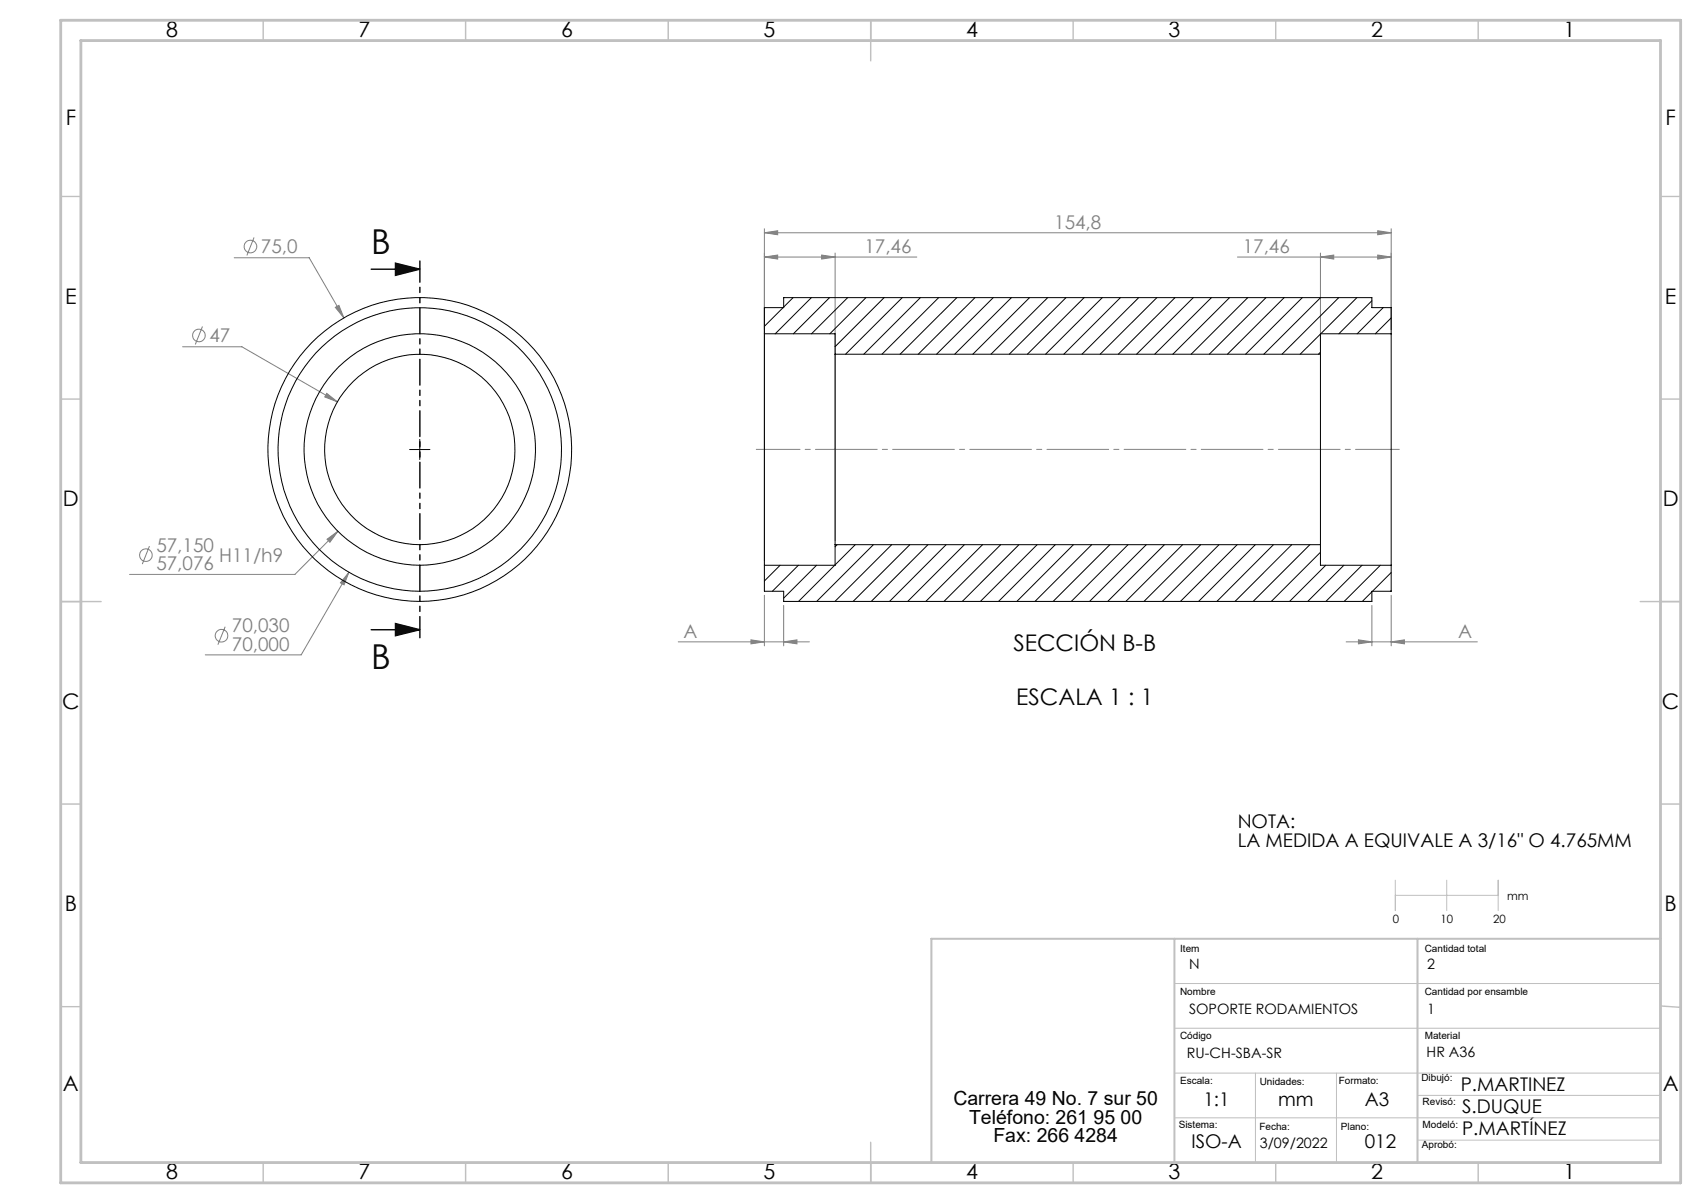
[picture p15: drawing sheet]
<svg xmlns="http://www.w3.org/2000/svg" width="420mm" height="297mm" viewBox="0 0 420 297" stroke-linecap="round" stroke-linejoin="round" font-family="sans-serif">
<defs><g id="words">
<g font-size="8.5">
<text x="91.7" y="62.6">B</text>
<text x="91.7" y="165">B</text>
</g>
<g font-size="5.6">
<text x="250.2" y="160.8">SECCIÓN B-B</text>
<text x="250.9" y="174.1">ESCALA 1 : 1</text>
</g>
<g font-size="5.3">
<text x="41" y="9">8</text>
<text x="88.5" y="9">7</text>
<text x="138.5" y="9">6</text>
<text x="188.5" y="9">5</text>
<text x="238.5" y="9">4</text>
<text x="288.5" y="9">3</text>
<text x="338.5" y="9">2</text>
<text x="386" y="9">1</text>
<text x="16.2" y="30.8">F</text>
<text x="411.2" y="30.8">F</text>
<text x="16.1" y="75">E</text>
<text x="411.1" y="75">E</text>
<text x="15.5" y="125">D</text>
<text x="410.5" y="125">D</text>
<text x="15.4" y="175">C</text>
<text x="410.4" y="175">C</text>
<text x="16" y="225">B</text>
<text x="411" y="225">B</text>
<text x="15.5" y="269.3">A</text>
<text x="410.5" y="269.3">A</text>
<text x="41" y="291">8</text>
<text x="88.5" y="291">7</text>
<text x="138.5" y="291">6</text>
<text x="188.5" y="291">5</text>
<text x="238.5" y="291">4</text>
<text x="288.5" y="291">3</text>
<text x="338.5" y="291">2</text>
<text x="386" y="291">1</text>
</g>
<g font-size="4.8">
<text x="235.4" y="272.9">Carrera 49 No. 7 sur 50</text>
<text x="239.3" y="277.4">Teléfono: 261 95 00</text>
<text x="245.3" y="281.9">Fax: 266 4284</text>
</g>
<g font-size="4.7" fill="#808080">
<text x="260.3" y="56.4">154,8</text>
<text x="64.4" y="62.6">75,0</text>
<text x="213.4" y="62.4">17,46</text>
<text x="306.9" y="62.4">17,46</text>
<text x="51.7" y="84.5">47</text>
<text x="38.6" y="136.2">57,150</text>
<text x="38.6" y="140.8">57,076</text>
<text x="54.1" y="138.8">H11/h9</text>
<text x="57.3" y="156.1">70,030</text>
<text x="57.3" y="160.7">70,000</text>
<text x="168.8" y="157.4">A</text>
<text x="360" y="157.4">A</text>
</g>
<g font-size="4.7">
<text x="305.6" y="204.5">NOTA:</text>
<text x="305.6" y="209">LA MEDIDA A EQUIVALE A 3/16&quot; O 4.765MM</text>
<text x="360.7" y="269.2">P.MARTINEZ</text>
<text x="297.2" y="272.9">1:1</text>
<text x="315.6" y="272.9">mm</text>
<text x="337" y="272.9">A3</text>
<text x="361" y="274.8">S.DUQUE</text>
<text x="361" y="280.2">P.MARTÍNEZ</text>
<text x="294.2" y="283.5">ISO-A</text>
<text x="337" y="283.5">012</text>
</g>
<g font-size="3.5">
<text x="293.6" y="239.2">N</text>
<text x="352.4" y="239.2">2</text>
<text x="293.6" y="250.2">SOPORTE RODAMIENTOS</text>
<text x="352.4" y="250.2">1</text>
<text x="293.1" y="261.2">RU-CH-SBA-SR</text>
<text x="352.2" y="261.1">HR A36</text>
<text x="311.1" y="283.5">3/09/2022</text>
</g>
<g font-size="2.8">
<text x="343.9" y="227.8">0</text>
<text x="355.7" y="227.8">10</text>
<text x="368.7" y="227.8">20</text>
<text x="372.2" y="222.3">mm</text>
</g>
<g font-size="2.5">
<text x="291.4" y="235.1">Item</text>
<text x="351.8" y="235.1">Cantidad total</text>
<text x="291.4" y="245.5">Nombre</text>
<text x="351.8" y="245.5">Cantidad por ensamble</text>
<text x="291.4" y="256.5">Código</text>
<text x="351.8" y="256.5">Material</text>
<text x="291.4" y="267.7">Escala:</text>
<text x="311" y="267.8">Unidades:</text>
<text x="330.6" y="267.7">Formato:</text>
<text x="351" y="267">Dibujó:</text>
<text x="351.3" y="272.9">Revisó:</text>
<text x="291" y="278.4">Sistema:</text>
<text x="311" y="279">Fecha:</text>
<text x="331.1" y="279">Plano:</text>
<text x="351.3" y="278.4">Modeló:</text>
<text x="351.1" y="283.5">Aprobó:</text>
</g>
</g></defs>
<g fill="none" stroke="#808080" stroke-width=".25">
<path d="M62.7 58.6l-1.7 4.5M188.7 57.5l3.3-.5v1zM188.7 56.5v82M188.7 57.5h154.8M340.2 57l3.3 .5-3.3 .5zM343.5 56.5v24.9M57.8 63.6h18.5l8.6 14.9M82.8 75.9l.9-.5 1.2 3.1zM188.7 63.5l3.3-.5v1zM188.7 63.5h37.7M202.9 63l3.3 .5-3.3 .5zM206.2 62.5v71"/>
<path d="M305.5 63.5h38M326 63.5l3.3-.5v1zM326 62.5v24M340.2 63l3.3 .5-3.3 .5zM45.1 85.6h14.6l23.6 13.6M50 80.6l-1.8 4.5M80.7 97.1l2.6 2.1-3.1-1.2zM36.9 134.8l-1.8 4.5M80.8 133.1l2.6-1.9-1.9 2.7zM83.4 131.2l-10.6 10.6h-40.8M55.6 154.7l-1.8 4.5M86.1 141.3l-1.2 3.1-.8-.5z"/>
<path d="M86.1 141.3l-11.7 20.4h-23.7M167.5 158.5h32.3M185.4 158l3.3 .5-3.3 .5zM188.7 147v12.5M193.5 158.5l3.3-.5v1zM193.5 149.5v10M332.4 158.5h32.4M335.4 158l3.3 .5-3.3 .5zM338.7 149.5v10M343.5 158.5l3.3-.5v1zM343.5 147v12.5"/>
<circle cx="61.8" cy="60.9" r="1.56"/>
<circle cx="49.1" cy="82.8" r="1.55"/>
<circle cx="36" cy="137.1" r="1.56"/>
<circle cx="54.7" cy="156.9" r="1.55"/>
</g>
<path d="M91.7 66.5h11.9M97.6 65l6 1.5-6 1.5zM91.7 155.5h11.9M97.6 153.9l6 1.6-6 1.4z" fill="none" stroke="#000" stroke-width=".35"/>
<path d="M101.1 111h5.1M103.6 108.5v4.9" fill="none" stroke="#000" stroke-width=".25"/>
<path d="M103.7 64.4v93" fill="none" stroke="#000" stroke-width=".35" stroke-dasharray="6.3 1.3 1.3 1.3 1.3 1.3" stroke-dashoffset="1.1"/>
<path d="M345.5 110.9h-158.8" fill="none" stroke="#808080" stroke-width=".25" stroke-dasharray="15.2 1.3 1.3 1.3" stroke-dashoffset="4.4"/>
<path d="M344.5 217.3v7.5M357.2 217.3v7.5M369.9 217.3v7.5M344.5 221h25.4M290 242.8h120M290 253.9h120M290 264.9h120M290 276h120M310 264.9v22.1M330 264.9v22.1M350 270.4h60M350 281.5h60" fill="none" stroke="#c0c0c0" stroke-width=".25"/>
<g fill="none" stroke="#c0c0c0" stroke-width=".35">
<path d="M65 5v5M115 5v5M165 5v5M215 5v10M265 5v5M315 5v5M365 5v5M15 48.5h5M410 48.5h5M15 98.5h5M410 98.5h5M15 148.5h10"/>
<path d="M405 148.5h10M15 198.5h5M410 198.5h5M15 248.5h5M410 248.4l5 .3M65 287v5M115 287v5M165 287v5M215 282v10M265 287v5M315 287v5M365 287v5"/>
</g>
<path d="M290 231.8v55.2M350 231.8v55.2M410 231.8h-180v55.2" fill="none" stroke="#c0c0c0" stroke-width=".5"/>
<path d="M15 5h400v287h-400zM20 10h390v277h-390z" fill="none" stroke="#c0c0c0" stroke-width=".7"/>
<path d="M97.6 65l6 1.5-6 1.5zM97.6 153.9l6 1.6-6 1.4z" fill="#000"/>
<g fill="#808080">
<path d="M340.2 57l3.3 .5-3.3 .5zM188.7 57.5l3.3-.5v1z"/>
<path d="M82.8 75.9l2.1 2.6-1.2-3.1zM86.1 141.3l-2 2.6 .8 .5zM80.7 97.1l-.5 .9 3.1 1.2zM80.8 133.1l.7 .8 1.9-2.7z"/>
<path d="M188.7 63.5l3.3-.5v1zM202.9 63l3.3 .5-3.3 .5zM326 63.5l3.3-.5v1zM340.2 63l3.3 .5-3.3 .5zM185.4 158l3.3 .5-3.3 .5zM193.5 158.5l3.3-.5v1z"/>
<path d="M335.4 158l3.3 .5-3.3 .5zM343.5 158.5l3.3-.5v1z"/>
</g>
<g fill="none" stroke="#000" stroke-width=".25">
<path d="M188.8 75.9l-.1 .2M193.4 75.9l-4.7 4.7M195.8 73.5l-2.3 2.3M200.3 73.5l-8.9 8.9M204.8 73.5l-8.9 8.9M209.3 73.5l-8.9 8.9M213.8 73.5l-8.9 8.9M218.3 73.5l-12.1 12.1M222.8 73.5l-14 14M227.3 73.5l-14 14M231.8 73.5l-14 14M236.3 73.5l-14.1 14"/>
<path d="M240.7 73.5l-14 14M245.3 73.5l-14.1 14M249.7 73.5l-14 14M254.2 73.5l-14 14M258.7 73.5l-14 14M263.2 73.5l-14 14M267.7 73.5l-14 14M272.2 73.5l-14 14M276.6 73.5l-13.9 14M281.2 73.5l-14 14M285.6 73.5l-14 14M290.1 73.5l-14 14"/>
<path d="M294.6 73.5l-14 14M299.1 73.5l-14 14M303.6 73.5l-14 14M308.1 73.5l-14 14M312.6 73.5l-14 14M317.1 73.5l-14 14M321.6 73.5l-14 14M326.1 73.5l-14 14M330.6 73.5l-14.1 14M335 73.5l-8.9 8.9M338.7 74.3l-8.1 8.1M341.5 75.9l-6.4 6.5"/>
<path d="M343.5 78.5l-3.9 3.9M188.7 82.4v57.2M188.7 82.4v-6.5h4.8v-2.4h145.2v2.4h4.8v6.5M188.7 82.4h17.5v5.1M206.2 87.5v47M206.2 87.5h119.8M326 87.5v47M326 87l-.5 .5M326 82.5l-5 5M343.5 82.4v57.2M343.5 82.4h-17.5v5.1M188.7 139.6v6.4h4.8v2.5h145.2v-2.5h4.8v-6.4"/>
<path d="M192.6 139.6l-3.9 3.8M197.1 139.6l-6.4 6.4M201.6 139.6l-8.1 8.1M206.1 139.6l-8.9 8.9M206.2 134.5v5.1h-17.5M206.2 134.5h119.8M206.7 134.5l-.5 .5M211.2 134.5l-5 4.9M215.7 134.5l-14.1 14M220.2 134.5l-14 14M224.6 134.5l-14 14M229.1 134.5l-14 14"/>
<path d="M233.6 134.5l-14 14M238.1 134.5l-14 14M242.6 134.5l-14 14M247.1 134.5l-14 14M251.6 134.5l-14 14M256.1 134.5l-14 14M260.6 134.5l-14 14M265 134.5l-13.9 14M269.6 134.5l-14 14M274 134.5l-14 14M278.5 134.5l-14 14M283 134.5l-14 14"/>
<path d="M287.5 134.5l-14 14M292 134.5l-14 14M296.5 134.5l-14 14M301 134.5l-14 14M305.5 134.5l-14 14M310 134.5l-14.1 14M314.4 134.5l-13.9 14M318.9 134.5l-14 14M323.4 134.5l-14 14M326 136.3l-12.1 12.2M326 134.5v5.1h17.5M327.3 139.6l-8.9 8.9"/>
<path d="M331.8 139.6l-8.9 8.9M336.3 139.6l-8.9 8.9M340.8 139.6l-8.9 8.9M338.7 146.1l-2.3 2.4M343.5 141.4l-4.6 4.6M343.5 145.8l-.1 .2"/>
<circle cx="103.6" cy="111" r="23.5"/>
<circle cx="103.7" cy="111" r="35"/>
<circle cx="103.7" cy="111" r="37.5"/>
<circle cx="103.7" cy="111" r="28.6"/>
</g>
<use href="#words"/>
</svg>
